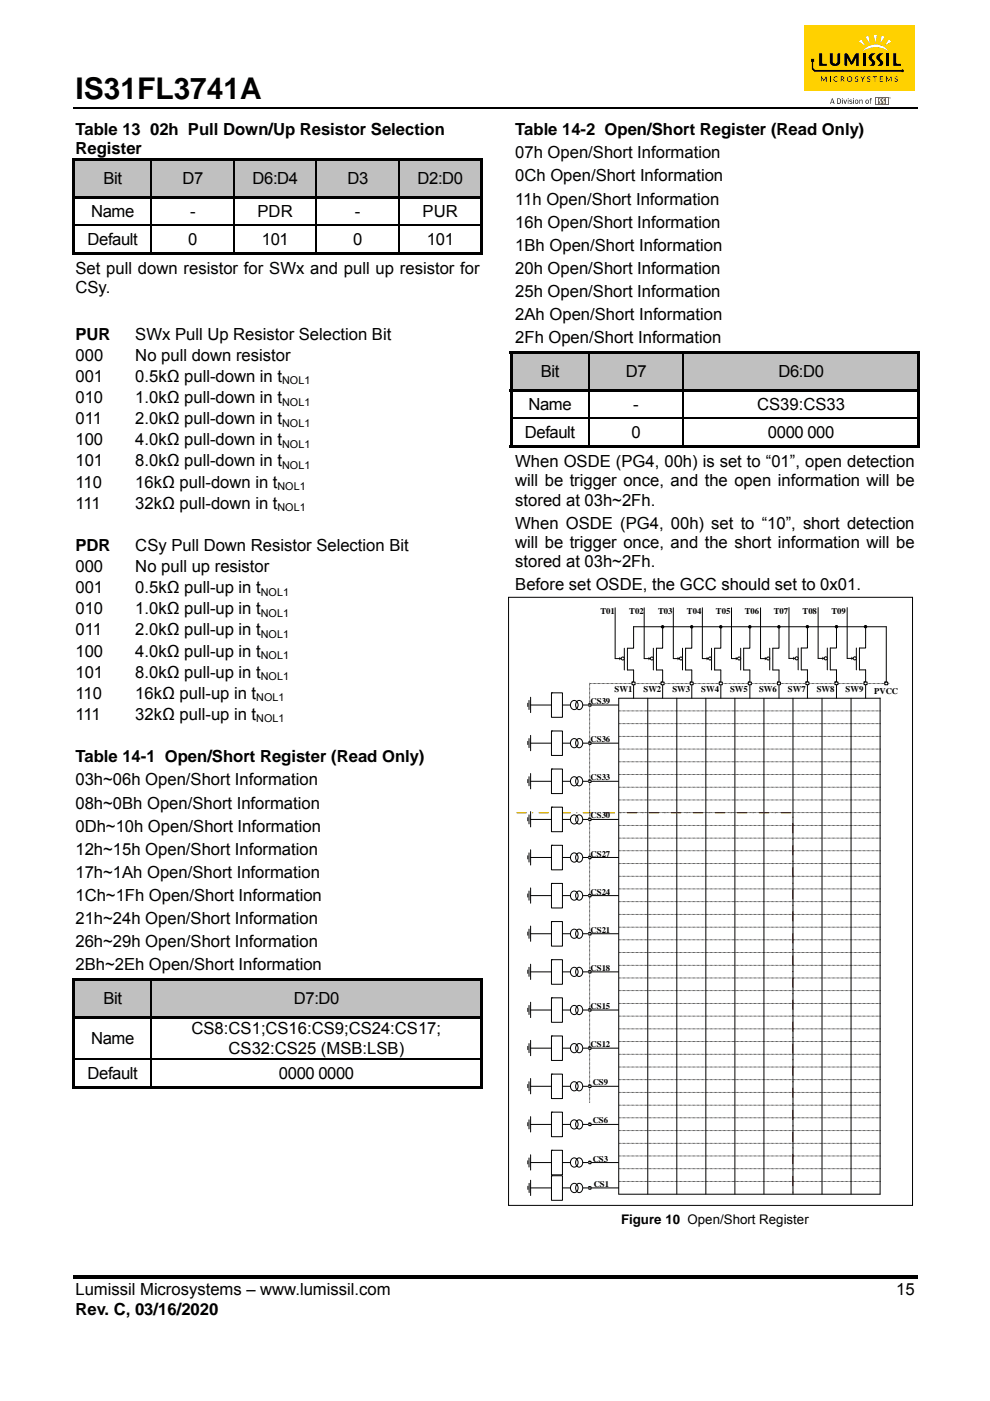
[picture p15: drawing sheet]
<svg xmlns="http://www.w3.org/2000/svg" width="210mm" height="297mm" viewBox="0 0 210 297" stroke-linecap="round" stroke-linejoin="round" font-family="sans-serif">
<defs><g id="words">
<text font-size="6.3" x="16" y="21">IS31FL3741A</text>
<g font-size="3.5">
<text x="16" y="28.7">Table 13 02h Pull Down/Up Resistor Selection</text>
<text x="109.3" y="28.7">Table 14-2 Open/Short Register (Read Only)</text>
<text x="16" y="32.7">Register</text>
<text x="109.3" y="33.6">07h Open/Short Information</text>
<text x="21.9" y="39">Bit</text>
<text x="38.7" y="39">D7</text>
<text x="53.6" y="39">D6:D4</text>
<text x="73.7" y="39">D3</text>
<text x="88.6" y="39">D2:D0</text>
<text x="109.3" y="38.5">0Ch Open/Short Information</text>
<text x="19.3" y="46">Name</text>
<text x="40.3" y="46">-</text>
<text x="54.6" y="46">PDR</text>
<text x="75.3" y="46">-</text>
<text x="89.6" y="46">PUR</text>
<text x="109.3" y="43.4">11h Open/Short Information</text>
<text x="18.6" y="51.9">Default</text>
<text x="39.9" y="51.9">0</text>
<text x="55.5" y="51.9">101</text>
<text x="74.9" y="51.9">0</text>
<text x="90.5" y="51.9">101</text>
<text x="109.3" y="48.3">16h Open/Short Information</text>
<text x="109.3" y="53.2">1Bh Open/Short Information</text>
<text x="16" y="58.1">Set pull down resistor for SWx and pull up resistor for</text>
<text x="109.3" y="58.1">20h Open/Short Information</text>
<text x="16" y="62.2">CSy.</text>
<text x="109.3" y="63">25h Open/Short Information</text>
<text x="109.3" y="67.9">2Ah Open/Short Information</text>
<text x="16" y="72">PUR</text>
<text x="16" y="76.5">000</text>
<text x="28.7" y="76.5">No pull down resistor</text>
<text x="28.7" y="72">SWx Pull Up Resistor Selection Bit</text>
<text x="109.3" y="72.8">2Fh Open/Short Information</text>
<text x="16" y="81">001</text>
<text x="28.7" y="81">0.5kΩ pull-down in t</text>
<text x="114.7" y="79.9">Bit</text>
<text x="132.7" y="79.9">D7</text>
<text x="165.1" y="79.9">D6:D0</text>
<text x="16" y="85.4">010</text>
<text x="16" y="89.9">011</text>
<text x="28.7" y="85.4">1.0kΩ pull-down in t</text>
<text x="28.7" y="89.9">2.0kΩ pull-down in t</text>
<text x="112.1" y="86.9">Name</text>
<text x="134.3" y="86.9">-</text>
<text x="160.6" y="86.9">CS39:CS33</text>
<text x="16" y="94.4">100</text>
<text x="28.7" y="94.4">4.0kΩ pull-down in t</text>
<text x="111.3" y="92.8">Default</text>
<text x="133.9" y="92.8">0</text>
<text x="162.9" y="92.8">0000 000</text>
<text x="16" y="98.9">101</text>
<text x="28.7" y="98.9">8.0kΩ pull-down in t</text>
<text x="109.3" y="99.1">When OSDE (PG4, 00h) is set to “01”, open detection</text>
<text x="16" y="107.8">111</text>
<text x="16" y="103.4">110</text>
<text x="28.7" y="107.8">32kΩ pull-down in t</text>
<text x="28.7" y="103.4">16kΩ pull-down in t</text>
<text x="109.3" y="103.1">will be trigger once, and the open information will be</text>
<text x="109.3" y="107.2">stored at 03h~2Fh.</text>
<text x="109.3" y="112.1">When OSDE (PG4, 00h) set to “10”, short detection</text>
<text x="16" y="116.8">PDR</text>
<text x="28.7" y="116.8">CSy Pull Down Resistor Selection Bit</text>
<text x="109.3" y="116.1">will be trigger once, and the short information will be</text>
<text x="16" y="121.3">000</text>
<text x="16" y="125.8">001</text>
<text x="28.7" y="121.3">No pull up resistor</text>
<text x="28.7" y="125.8">0.5kΩ pull-up in t</text>
<text x="109.3" y="120.2">stored at 03h~2Fh.</text>
<text x="109.3" y="125.1">Before set OSDE, the GCC should set to 0x01.</text>
<text x="16" y="130.3">010</text>
<text x="28.7" y="130.3">1.0kΩ pull-up in t</text>
<text x="16" y="134.7">011</text>
<text x="28.7" y="134.7">2.0kΩ pull-up in t</text>
<text x="16" y="139.2">100</text>
<text x="16" y="143.7">101</text>
<text x="28.7" y="139.2">4.0kΩ pull-up in t</text>
<text x="28.7" y="143.7">8.0kΩ pull-up in t</text>
<text x="16" y="148.2">110</text>
<text x="28.7" y="148.2">16kΩ pull-up in t</text>
<text x="16" y="152.7">111</text>
<text x="28.7" y="152.7">32kΩ pull-up in t</text>
<text x="16" y="161.6">Table 14-1 Open/Short Register (Read Only)</text>
<text x="16" y="166.5">03h~06h Open/Short Information</text>
<text x="16" y="171.4">08h~0Bh Open/Short Information</text>
<text x="16" y="176.3">0Dh~10h Open/Short Information</text>
<text x="16" y="181.2">12h~15h Open/Short Information</text>
<text x="16" y="186.1">17h~1Ah Open/Short Information</text>
<text x="16" y="191">1Ch~1Fh Open/Short Information</text>
<text x="16" y="195.9">21h~24h Open/Short Information</text>
<text x="16" y="200.8">26h~29h Open/Short Information</text>
<text x="16" y="205.7">2Bh~2Eh Open/Short Information</text>
<text x="21.9" y="212.9">Bit</text>
<text x="62.3" y="212.9">D7:D0</text>
<text x="19.3" y="221.3">Name</text>
<text x="40.6" y="219.3">CS8:CS1;CS16:CS9;CS24:CS17;</text>
<text x="48.5" y="223.4">CS32:CS25 (MSB:LSB)</text>
<text x="18.6" y="228.7">Default</text>
<text x="59.2" y="228.7">0000 0000</text>
<text x="16" y="274.7">Lumissil Microsystems – www.lumissil.com</text>
<text x="190.1" y="274.7">15</text>
<text x="16" y="278.7">Rev. C, 03/16/2020</text>
</g>
<text font-size="2.8" x="131.7" y="259.5">Figure 10 Open/Short Register</text>
<g font-size="2.3">
<text x="59.9" y="81.5">NOL1</text>
<text x="59.9" y="86">NOL1</text>
<text x="59.9" y="90.5">NOL1</text>
<text x="59.9" y="94.9">NOL1</text>
<text x="59.9" y="99.4">NOL1</text>
<text x="58.9" y="103.9">NOL1</text>
<text x="58.9" y="108.4">NOL1</text>
<text x="55.3" y="126.3">NOL1</text>
<text x="55.3" y="130.8">NOL1</text>
<text x="55.3" y="135.3">NOL1</text>
<text x="55.3" y="139.7">NOL1</text>
<text x="54.4" y="148.7">NOL1</text>
<text x="55.3" y="144.2">NOL1</text>
<text x="54.4" y="153.2">NOL1</text>
</g>
<g font-size="1.8">
<text x="127.3" y="130.2">T01</text>
<text x="133.5" y="130.2">T02</text>
<text x="139.6" y="130.2">T03</text>
<text x="145.7" y="130.2">T04</text>
<text x="151.8" y="130.2">T05</text>
<text x="158" y="130.2">T06</text>
<text x="164.1" y="130.2">T07</text>
<text x="170.2" y="130.2">T08</text>
<text x="176.3" y="130.2">T09</text>
<text x="125.3" y="149.3">CS39</text>
<text x="130.4" y="146.7">SW1</text>
<text x="136.5" y="146.7">SW2</text>
<text x="142.6" y="146.7">SW3</text>
<text x="148.7" y="146.7">SW4</text>
<text x="154.9" y="146.7">SW5</text>
<text x="161" y="146.7">SW6</text>
<text x="167.1" y="146.6">SW7</text>
<text x="173.2" y="146.6">SW8</text>
<text x="179.4" y="146.6">SW9</text>
<text x="185.4" y="147">PVCC</text>
<text x="125.3" y="157.4">CS36</text>
<text x="125.3" y="165.4">CS33</text>
<text x="125.3" y="173.5">CS30</text>
<text x="125.3" y="181.6">CS27</text>
<text x="125.3" y="189.7">CS24</text>
<text x="125.3" y="197.8">CS21</text>
<text x="125.3" y="205.8">CS18</text>
<text x="125.3" y="213.9">CS15</text>
<text x="125.3" y="222">CS12</text>
<text x="125.7" y="230.1">CS9</text>
<text x="125.7" y="238.2">CS6</text>
<text x="125.7" y="246.3">CS3</text>
<text x="125.9" y="251.7">CS1</text>
</g>
</g></defs>
<path d="M15.5 22.8h179" fill="none" stroke="#000" stroke-width=".34"/>
<path d="M15.5 270.3h179v.7h-179z" fill="#000"/>
<path d="M170.5 5.3h23.5v13.9h-23.5z" fill="#ffd100"/>
<g fill="#000">
<path d="M174.2 16.2h.1l.4 .8 .4-.8h.2v1.1h-.1v-.9l-.5 .8-.4-.8-.1 .9zM176 16.2h.2v1.1h-.2zM176.9 16.4a.46 .46 0 0 1 .8 0 .45 .45 0 0 0-.6 .1 .45 .45 0 0 0 0 .6 .45 .45 0 0 0 .6 0 .53 .53 0 0 1-.8 .1 .53 .53 0 0 1 0-.8zM181.4 16.3l.4-.1 .2 .1-.1 .1a.23 .23 0 0 0-.3-.1 .23 .23 0 0 0-.1 .3 .23 .23 0 0 0 .3 .1 .35 .35 0 0 1 .1 .6 .35 .35 0 0 1-.6-.2h.1a.25 .25 0 0 0 .3 .1 .25 .25 0 0 0 .2-.3 .25 .25 0 0 0-.4-.1l-.1-.2zM182.5 16.2h.2l.3 .6 .3-.6h.2l-.5 .7v.4h-.1v-.4zM184 16.3l.4-.1 .2 .1-.1 .1a.23 .23 0 0 0-.3-.1 .23 .23 0 0 0-.1 .3 .23 .23 0 0 0 .3 .1 .34 .34 0 0 1 .1 .6 .34 .34 0 0 1-.5-.2 .25 .25 0 0 0 .3 .1 .25 .25 0 0 0 .2-.3 .25 .25 0 0 0-.4-.1l-.1-.2zM185.1 16.2h.9v.1h-.3v1h-.2v-1h-.4zM186.6 16.2h.7v.1h-.6v.4h.5l-.5 .1v.4h.6v.1h-.7zM187.9 16.2h.2l.4 .8 .4-.8h.2v1.1l-.1-.9-.5 .8-.4-.8v.9h-.2zM189.8 16.3l.4-.1 .2 .1-.1 .1a.24 .24 0 0 0-.3-.1 .24 .24 0 0 0-.1 .4 .24 .24 0 0 0 .3 0 .34 .34 0 0 1 .1 .6 .34 .34 0 0 1-.6-.2h.1a.24 .24 0 0 0 .3 .1 .24 .24 0 0 0 .2-.3 .24 .24 0 0 0-.4-.1l-.2-.2z"/>
<path d="M178.3 16.2h.3a.34 .34 0 0 1 .4 .2 .34 .34 0 0 1-.2 .4l.4 .5h-.2l-.4-.5h-.1v.5h-.2zM178.5 16.3v.4l.4-.1a.28 .28 0 0 0-.1-.3 .28 .28 0 0 0-.3 0z"/>
<path d="M179.6 16.8a.6 .6 0 0 1 1.2 0 .6 .6 0 0 1-1.2 0zM179.7 16.8a.45 .45 0 0 0 .9 0 .45 .45 0 0 0-.9 0z"/>
</g>
<path d="M188.6 20.7a.16 .16 0 0 1 .3 0 .16 .16 0 0 1-.3 0zM188.6 20.8a.15 .15 0 0 0 .3 0 .15 .15 0 0 0-.3 0zM188.7 20.7l.1 .1h-.1zM188.7 20.7h.1z" fill="#010101"/>
<path d="M185.7 20.6h2.8v1.7h-2.8z" fill="#c42032"/>
<g fill="#fff">
<path d="M185.9 20.8h.3v1.2h-.3z"/>
<path d="M186.5 20.9h.5a.4 .4 0 0 0-.3 .4 .4 .4 0 0 0 .3 .4l-.2 .3h-.3l.2-.2-.1-.3a.32 .32 0 0 1-.2-.3 .32 .32 0 0 1 .1-.3z"/>
<path d="M187.1 21l.6-.2a.47 .47 0 0 0-.3 .5 .47 .47 0 0 0 .3 .4l-.2 .3h-.4l.3-.3-.3-.4z"/>
<path d="M187.9 20.8h.3v1.2h-.3z"/>
</g>
<path d="M173.8 11.3h.6v2.2h1v.5h-1.6zM176 11.3h.6v1.4a.54 .54 0 0 0 .4 .8 .54 .54 0 0 0 .6-.6v-1.6h.6v.9a1.29 1.29 0 0 1-.9 1.8 1.03 1.03 0 0 1-1.3-1.1zM179.1 11.3l.7 .1 .8 1.7 .9-1.8h.6v2.7h-.5v-1.8l-.7 1.4-.2 .1-.3-.1-.8-1.4 .1 1.8h-.6zM183 11.3h.6v2.7h-.6zM184.5 11.6a1 1 0 0 1 1.2-.3v.1a.78 .78 0 0 0-.7 .7 .78 .78 0 0 0 .5 .8 .61 .61 0 0 1-.2 1.1h-.9a.61 .61 0 0 0 .6-.5 .61 .61 0 0 0-.4-.7 .73 .73 0 0 1-.1-1.2zM186.2 11.6a.91 .91 0 0 1 1.1-.2 .77 .77 0 0 0-.7 .7 .77 .77 0 0 0 .5 .8 .61 .61 0 0 1-.2 1.1h-.9a.61 .61 0 0 0 .6-.5 .61 .61 0 0 0-.4-.7 .73 .73 0 0 1 0-1.2zM188 11.3h.6v2.7h-.6zM189.5 11.3h.6v2.2h1v.5h-1.6z" fill="#000"/>
<g fill="#fff">
<path d="M183.3 10.5a3.3 3.3 0 0 1 5.1 .3 4.7 4.7 0 0 0-5.4 0z"/>
<path d="M183.6 7.8l.6-.2 .3 1.6z"/>
<path d="M187 7.5l.7 .3-1 1.3z"/>
<path d="M185.3 7.4h.7l-.3 1.6z"/>
<path d="M182.2 8.8l.5-.5 .8 1.4z"/>
<path d="M188.5 8.3l.5 .5-1.3 .9z"/>
</g>
<g fill="#000">
<path d="M172 12.5h.7v.6h-.2v1.4l.4 .3h18.3a.31 .31 0 0 1 .4 .1 .31 .31 0 0 1 0 .4 .31 .31 0 0 1-.5-.1h-18.4l-.5-.5zM178.9 21.1h.1l.3 .8 .2-.8h.1l-.3 .9h-.1zM180.2 21.2h.5l-.4 .2 .5 .4-.3 .2-.4-.1h.5v-.2a.34 .34 0 0 1-.4-.5zM182.3 21.1l.1 .2 .3-.2 .2 .1v.8h-.1l-.1-.8-.3 .2-.1 .6zM184.6 20.9h.3l-.2 .1 .2 .1-.2 .1v.8l-.3-.8z"/>
<path d="M176.5 20.9h.1l.4 1.1h-.1l-.2-.3h-.4l-.1 .3h-.1zM176.5 21l-.2 .6h.4z"/>
<path d="M177.6 20.9a.61 .61 0 0 1 .8 .5 .61 .61 0 0 1-.8 .6zM177.7 21v.9h.2a.45 .45 0 0 0 .3-.6 .45 .45 0 0 0-.5-.3z"/>
<path d="M178.6 20.8l.1 .2zM178.6 21.1h.1v.9h-.1z"/>
<path d="M179.8 20.8l.2 .2zM179.8 21.1l.1 .9z"/>
<path d="M181 20.8l.1 .2zM181 21.1h.1v.9h-.1z"/>
<path d="M181.3 21.6a.41 .41 0 0 1 .8 0 .41 .41 0 0 1-.8 0zM181.4 21.5a.3 .3 0 0 0 .6 0 .3 .3 0 0 0-.6 0z"/>
<path d="M183.5 21.6a.42 .42 0 0 1 .8 0 .42 .42 0 0 1-.8 0zM183.6 21.5a.3 .3 0 0 0 .6 0 .3 .3 0 0 0-.6 0z"/>
</g>
<g fill="#c0c0c0">
<path d="M15.9 34h16.1v7.5h-16.1z"/>
<path d="M17.5 35.8h12.7v4h-12.7z"/>
<path d="M32.2 34h17.3v7.5h-17.3z"/>
<path d="M34 35.8h13.7v4h-13.7z"/>
<path d="M49.7 34h17.3v7.5h-17.3z"/>
<path d="M51.5 35.8h13.7v4h-13.7z"/>
<path d="M67.2 34h17.3v7.5h-17.3z"/>
<path d="M69 35.8h13.7v4h-13.7z"/>
<path d="M84.7 34h17.2v7.5h-17.2z"/>
<path d="M86.5 35.8h13.7v4h-13.7z"/>
</g>
<g fill="#000">
<path d="M15.4 33.5h.5v.5h-.5zM15.4 33.5h87v.5h-87zM101.8 33.5h.6v.5h-.6zM15.4 34h.5v7.5h-.5zM15.4 41.5h87v.6h-87zM15.4 42.1h.5v5.4h-.5zM15.4 47.5h.5v.3h-.5zM15.4 47.8h.5v6.2h-.5zM15.4 53.5h16.6v.5h-16.6zM32 47.5h.2v.3h-.2zM32 53.5h17.5v.5h-17.5zM49.5 47.5h.2v.3h-.2z"/>
<path d="M49.5 53.5h17.5v.5h-17.5zM67 47.5h.2v.3h-.2zM67 53.5h17.5v.5h-17.5zM84.5 47.5h.3v.3h-.3zM84.5 53.5h17.3v.5h-17.3zM101.8 34h.6v7.5h-.6zM101.8 42.1h.6v5.4h-.6zM101.8 47.5h.6v.3h-.6zM101.8 47.8h.6v6.2h-.6zM101.8 53.5h.6v.5h-.6z"/>
</g>
<g fill="none" stroke="#000" stroke-width=".25">
<path d="M32.1 34v7.5M49.6 34v7.5M67.1 34v7.5M84.6 34v7.5M15.9 47.6h16.1M32.1 42.1v5.4M32.1 47.8v5.7M32.2 47.6h17.3M49.6 42.1v5.4M49.6 47.8v5.7M49.7 47.6h17.3M67.1 42.1v5.4"/>
<path d="M67.1 47.8v5.7M67.2 47.6h17.3M84.6 42.1v5.4M84.6 47.8v5.7M84.8 47.6h17"/>
</g>
<g fill="#c0c0c0">
<path d="M15.9 207.9h16.1v7.5h-16.1z"/>
<path d="M17.5 209.6h12.7v4.1h-12.7z"/>
<path d="M32.2 207.9h69.7v7.5h-69.7z"/>
<path d="M34 209.6h66.2v4.1h-66.2z"/>
</g>
<g fill="#000">
<path d="M15.4 207.4h.5v.5h-.5zM15.4 207.4h87v.5h-87zM15.4 207.9h.5v7.5h-.5zM15.4 215.4h87v.5h-87zM101.8 207.4h.6v.5h-.6zM101.8 207.9h.6v7.5h-.6zM15.4 215.9h.5v8.4h-.5zM15.4 224.3h.5v.3h-.5zM15.4 224.6h.5v6.2h-.5zM15.4 230.3h16.6v.5h-16.6zM32 224.3h.2v.3h-.2zM32 230.3h69.8v.5h-69.8z"/>
<path d="M101.8 215.9h.6v8.4h-.6zM101.8 224.3h.6v.3h-.6zM101.8 224.6h.6v6.2h-.6zM101.8 230.3h.6v.5h-.6z"/>
</g>
<path d="M32.1 207.9v7.5M32.1 215.9v8.4M15.9 224.4h16.1M32.1 224.6v5.7M32.2 224.4h69.6" fill="none" stroke="#000" stroke-width=".25"/>
<g fill="#c0c0c0">
<path d="M108.6 75h16.1v7.4h-16.1z"/>
<path d="M110.3 76.7h12.7v4h-12.7z"/>
<path d="M125 75h19.8v7.4h-19.8z"/>
<path d="M126.8 76.7h16.2v4h-16.2z"/>
<path d="M145.1 75h49.5v7.4h-49.5z"/>
<path d="M146.8 76.7h46.2v4h-46.2z"/>
</g>
<g fill="#000">
<path d="M108.1 74.4h.5v.6h-.5zM108.1 74.4h37.2v.6h-37.2zM145.3 74.4h49.3v.6h-49.3zM194.6 74.4h.5v.6h-.5zM108.1 75h.5v7.4h-.5zM108.1 82.4h37.2v.6h-37.2zM108.1 83h.5v5.4h-.5zM108.1 88.4h.5v.3h-.5zM108.1 88.7h.5v6.3h-.5zM108.1 94.4h16.7v.6h-16.7zM124.8 88.4h.2v.3h-.2zM124.8 94.4h20v.6h-20z"/>
<path d="M144.8 88.4h.3v.3h-.3zM144.8 94.4h.5v.6h-.5zM145.3 82.4h49.3v.6h-49.3zM145.3 94.4h49.3v.6h-49.3zM194.6 75h.5v7.4h-.5zM194.6 82.4h.5v.6h-.5zM194.6 83h.5v5.4h-.5zM194.6 88.4h.5v.3h-.5zM194.6 88.7h.5v6.3h-.5zM194.6 94.4h.5v.6h-.5z"/>
</g>
<path d="M124.9 75v7.4M144.9 75v7.4M108.6 88.6h16.2M124.9 83v5.4M124.9 88.7v5.7M125 88.6h19.8M144.9 83v5.4M144.9 88.7v5.7M145.1 88.6h49.5" fill="none" stroke="#000" stroke-width=".25"/>
<path d="M125.3 144.9h63.3M186.7 193.9h-55.4M186.7 183.1h-55.4M186.7 204.7h-55.4M186.7 215.4h-55.4M186.7 239.7h-55.4M186.7 247.8h-55.4" fill="none" stroke="#000" stroke-width=".21" stroke-dasharray="0 .3"/>
<path d="M131.2 148l.1 105.2h55.4M137.4 148v105.2M143.6 148v105.2M149.7 148v105.2M155.9 148v105.2M162 148v105.2" fill="none" stroke="#000" stroke-width=".21"/>
<path d="M187.7 144.6h.6v.6h-.6z" fill="#fff"/>
<path d="M134.4 132.9h53.6v11.7M179.7 128.8v10.8h1M181.6 137.4v4.6M183.6 132.8v4.6h-1.3v4.6h1.3v6M131.3 148h55.4M168.2 148v105.2M174.3 148v105.2M180.5 148v105.2M186.7 148v105.2M187.7 144.6h.6v.6h-.6zM187.7 144.6h.1" fill="none" stroke="#000" stroke-width=".21"/>
<g fill="none" stroke="#000" stroke-width=".21" stroke-dasharray="0 .3">
<path d="M186.7 150.7h-55.4M186.7 153.4h-55.4M186.7 156.1h-55.4M186.7 158.8h-55.4M186.7 161.5h-55.4M186.7 172.3h-55.4M186.7 164.2h-55.4M186.7 175h-55.4M186.7 166.9h-55.4M186.7 177.7h-55.4M186.7 169.6h-55.4M186.7 196.6h-55.4"/>
<path d="M186.7 185.8h-55.4M186.7 199.3h-55.4M186.7 188.5h-55.4M186.7 191.2h-55.4M186.7 180.4h-55.4M186.7 207.3h-55.4M186.7 218.1h-55.4M186.7 210h-55.4M186.7 202h-55.4M186.7 212.7h-55.4M186.7 231.6h-55.4M186.7 237h-55.4"/>
<path d="M186.7 228.9h-55.4M186.7 234.3h-55.4M186.7 226.2h-55.4M186.7 220.8h-55.4M186.7 223.5h-55.4M186.7 245.1h-55.4M186.7 242.4h-55.4M186.7 250.5h-55.4"/>
</g>
<path d="M109.7 172.3h58.5v81.5" fill="none" stroke="#f00" stroke-width=".28" stroke-dasharray="1.9 1.4 0 1.4"/>
<path d="M180.6 139.2l.4 .4-.4 .4z" fill="#000"/>
<path d="M183.3 144.6h.6v.6h-.6z" fill="#fff"/>
<path d="M183.3 144.6h.6v.6h-.6zM183.3 144.6h.1" fill="none" stroke="#000" stroke-width=".21"/>
<circle cx="181.3" cy="139.6" r=".33" fill="#fff"/>
<g fill="none" stroke="#000" stroke-width=".21">
<path d="M173.5 128.8v10.8h1M175.5 137.4v4.6M177.4 132.8v4.6h-1.3v4.6h1.3v6"/>
<circle cx="181.3" cy="139.6" r=".33"/>
<circle cx="183.6" cy="132.9" r=".26"/>
</g>
<g fill="#000">
<path d="M174.4 139.2l.4 .4-.4 .4z"/>
<circle cx="183.6" cy="132.9" r=".26"/>
</g>
<path d="M177.1 144.6h.6v.6h-.6z" fill="#fff"/>
<path d="M177.1 144.6h.6v.6h-.6zM177.1 144.6h.1" fill="none" stroke="#000" stroke-width=".21"/>
<circle cx="175.1" cy="139.6" r=".33" fill="#fff"/>
<g fill="none" stroke="#000" stroke-width=".21">
<path d="M167.3 128.8v10.8h1M169.3 137.4v4.6M171.3 132.8v4.6h-1.4v4.6h1.4v6"/>
<circle cx="175.1" cy="139.6" r=".33"/>
<circle cx="177.4" cy="132.9" r=".26"/>
</g>
<g fill="#000">
<path d="M168.3 139.2l.4 .4-.4 .4z"/>
<circle cx="177.4" cy="132.9" r=".26"/>
</g>
<path d="M170.9 144.6h.7v.6h-.7z" fill="#fff"/>
<path d="M170.9 144.6h.7v.6h-.7zM170.9 144.6h.1" fill="none" stroke="#000" stroke-width=".21"/>
<circle cx="169" cy="139.6" r=".32" fill="#fff"/>
<g fill="none" stroke="#000" stroke-width=".21">
<path d="M161.3 128.9v10.7h1M163.3 137.4v4.6M165.2 132.9v4.5h-1.3v4.6h1.3v6"/>
<circle cx="169" cy="139.6" r=".32"/>
<circle cx="171.3" cy="132.9" r=".25"/>
</g>
<g fill="#000">
<path d="M162.2 139.3l.4 .3-.4 .4z"/>
<circle cx="171.3" cy="132.9" r=".25"/>
</g>
<path d="M164.9 144.6h.6v.6h-.6z" fill="#fff"/>
<path d="M164.9 144.6h.6v.6h-.6zM164.9 144.6h.1" fill="none" stroke="#000" stroke-width=".21"/>
<circle cx="162.9" cy="139.6" r=".32" fill="#fff"/>
<g fill="none" stroke="#000" stroke-width=".21">
<path d="M155.2 128.9v10.7h.9M157.1 137.4v4.6M159 132.9v4.5h-1.3v4.6h1.3v6"/>
<circle cx="162.9" cy="139.6" r=".32"/>
<circle cx="165.2" cy="132.9" r=".26"/>
</g>
<g fill="#000">
<path d="M156.1 139.3l.3 .3-.3 .4z"/>
<circle cx="165.2" cy="132.9" r=".26"/>
</g>
<path d="M158.7 144.6h.7v.6h-.7z" fill="#fff"/>
<path d="M158.7 144.6h.7v.6h-.7zM158.7 144.6h.1" fill="none" stroke="#000" stroke-width=".21"/>
<circle cx="156.8" cy="139.6" r=".32" fill="#fff"/>
<g fill="none" stroke="#000" stroke-width=".21">
<path d="M149 128.9v10.7h1M150.9 137.4v4.6M152.9 132.9v4.5h-1.3v4.6h1.3v6"/>
<circle cx="156.8" cy="139.6" r=".32"/>
<circle cx="159" cy="132.9" r=".26"/>
</g>
<g fill="#000">
<path d="M149.9 139.3l.4 .3-.4 .4z"/>
<circle cx="159" cy="132.9" r=".26"/>
</g>
<path d="M152.5 144.6h.7v.6h-.7z" fill="#fff"/>
<path d="M152.5 144.6h.7v.6h-.7zM152.5 144.6h.1" fill="none" stroke="#000" stroke-width=".21"/>
<circle cx="150.6" cy="139.6" r=".32" fill="#fff"/>
<g fill="none" stroke="#000" stroke-width=".21">
<path d="M142.8 128.9v10.7h1M144.8 137.4v4.6M146.7 132.9v4.5h-1.3v4.6h1.3v6"/>
<circle cx="150.6" cy="139.6" r=".32"/>
<circle cx="152.9" cy="132.9" r=".26"/>
</g>
<g fill="#000">
<path d="M143.7 139.3l.4 .3-.4 .4z"/>
<circle cx="152.9" cy="132.9" r=".26"/>
</g>
<path d="M146.4 144.6h.6v.6h-.6z" fill="#fff"/>
<path d="M146.4 144.6h.6v.6h-.6zM146.4 144.6h.1" fill="none" stroke="#000" stroke-width=".21"/>
<circle cx="144.4" cy="139.6" r=".32" fill="#fff"/>
<g fill="none" stroke="#000" stroke-width=".21">
<path d="M136.6 128.9v10.7h1M138.6 137.4v4.6M140.5 132.9v4.5h-1.3v4.6h1.3v6"/>
<circle cx="144.4" cy="139.6" r=".32"/>
<circle cx="146.7" cy="132.9" r=".26"/>
</g>
<g fill="#000">
<path d="M137.6 139.3l.3 .3-.3 .4z"/>
<circle cx="146.7" cy="132.9" r=".26"/>
</g>
<path d="M140.2 144.6h.7v.6h-.7z" fill="#fff"/>
<path d="M140.2 144.6h.7v.6h-.7zM140.2 144.6h.1" fill="none" stroke="#000" stroke-width=".21"/>
<circle cx="138.3" cy="139.6" r=".32" fill="#fff"/>
<g fill="none" stroke="#000" stroke-width=".21">
<path d="M130.5 128.9v10.7h1M132.4 137.4v4.6M134.4 132.9v4.5h-1.3v4.6h1.3v6"/>
<circle cx="138.3" cy="139.6" r=".32"/>
<circle cx="140.5" cy="132.9" r=".26"/>
</g>
<g fill="#000">
<path d="M131.4 139.3l.4 .3-.4 .4z"/>
<circle cx="140.5" cy="132.9" r=".26"/>
</g>
<path d="M134 144.6h.7v.6h-.7z" fill="#fff"/>
<path d="M134 144.6h.7v.6h-.7zM134 144.6h.1" fill="none" stroke="#000" stroke-width=".21"/>
<circle cx="132.1" cy="139.6" r=".32" fill="#fff"/>
<g fill="none" stroke="#000" stroke-width=".21">
<path d="M121.2 148.8a.92 .92 0 0 1 1.4 .3 .92 .92 0 0 1-.5 1.3 .93 .93 0 0 1-1.1-.5 .93 .93 0 0 1 .2-1.1zM122.3 148.8a.75 .75 0 0 1 .9-.2 .75 .75 0 0 1 .4 .9 .78 .78 0 0 1-.8 1 .78 .78 0 0 1-.7-1zM123.7 149.5h7.5"/>
<circle cx="132.1" cy="139.6" r=".32"/>
</g>
<path d="M125.1 233.7v-88.9" fill="none" stroke="#000" stroke-width=".21" stroke-dasharray="0 .3"/>
<path d="M117 146.9h2.3v5.2h-2.3z" fill="#fff"/>
<path d="M112.5 149.5h4.5M117 146.9h2.3v5.2h-2.3zM117 146.9h.1M119.3 149.5h1.7" fill="none" stroke="#000" stroke-width=".21"/>
<path d="M124.9 149.2h.4v.5h-.4z" fill="#fff"/>
<path d="M112 149.1v.7M112.2 148.5v1.9M112.5 147.8v3.3M121.2 156.9a.92 .92 0 0 1 1.4 .2 .92 .92 0 0 1-.5 1.4 .93 .93 0 0 1-1.1-.5 .93 .93 0 0 1 .2-1.1zM122.3 156.9a.75 .75 0 0 1 .9-.2 .75 .75 0 0 1 .4 .9 .78 .78 0 0 1-.8 .9 .78 .78 0 0 1-.7-.9zM123.7 157.6h7.5M124.9 149.2h.4v.5h-.4zM124.9 149.2h.1" fill="none" stroke="#000" stroke-width=".21"/>
<path d="M117 155h2.3v5.2h-2.3z" fill="#fff"/>
<path d="M112.5 157.6h4.5M117 155h2.3v5.2h-2.3zM117 155h.1M119.3 157.6h1.7" fill="none" stroke="#000" stroke-width=".21"/>
<path d="M124.9 157.3h.4v.5h-.4z" fill="#fff"/>
<path d="M112 157.2v.7M112.2 156.6v1.9M112.5 155.9v3.3M124.9 157.3h.4v.5h-.4zM124.9 157.3h.1M121.2 173a.92 .92 0 0 1 1.4 .3 .92 .92 0 0 1-.5 1.3 .93 .93 0 0 1-1.1-.4 .93 .93 0 0 1 .2-1.2zM122.3 173a.75 .75 0 0 1 .9-.1 .75 .75 0 0 1 .4 .8 .78 .78 0 0 1-.8 1 .78 .78 0 0 1-.7-1zM123.7 173.7h7.5" fill="none" stroke="#000" stroke-width=".21"/>
<path d="M117 171.1h2.3v5.2h-2.3z" fill="#fff"/>
<path d="M112.5 173.7h4.5M117 171.1h2.3v5.2h-2.3zM117 171.1h.1M119.3 173.7h1.7" fill="none" stroke="#000" stroke-width=".21"/>
<path d="M124.9 173.5h.4v.5h-.4z" fill="#fff"/>
<path d="M112 173.4v.6M112.2 172.8v1.9M112.5 172.1v3.2M124.9 173.5h.4v.5h-.4zM124.9 173.5h.1M121.2 189.2a.92 .92 0 0 1 1.4 .3 .92 .92 0 0 1-.5 1.3 .93 .93 0 0 1-1.1-.5 .93 .93 0 0 1 .2-1.1zM122.3 189.2a.75 .75 0 0 1 .9-.2 .75 .75 0 0 1 .4 .9 .78 .78 0 0 1-.8 1 .78 .78 0 0 1-.7-1zM123.7 189.9h7.5" fill="none" stroke="#000" stroke-width=".21"/>
<path d="M117 187.3h2.3v5.2h-2.3z" fill="#fff"/>
<path d="M112.5 189.9h4.5M117 187.3h2.3v5.2h-2.3zM117 187.3h.1M119.3 189.9h1.7" fill="none" stroke="#000" stroke-width=".21"/>
<path d="M124.9 189.6h.4v.6h-.4z" fill="#fff"/>
<path d="M112 189.5v.7M112.2 188.9v2M112.5 188.3v3.2M124.9 189.6h.4v.6h-.4zM124.9 189.6h.1M121.2 205.4a.92 .92 0 0 1 1.4 .2 .92 .92 0 0 1-.5 1.4 .93 .93 0 0 1-1.1-.5 .93 .93 0 0 1 .2-1.1zM122.3 205.4a.75 .75 0 0 1 .9-.2 .75 .75 0 0 1 .4 .9 .78 .78 0 0 1-.8 .9 .78 .78 0 0 1-.7-.9zM123.7 206.1h7.5" fill="none" stroke="#000" stroke-width=".21"/>
<path d="M117 203.5h2.3v5.2h-2.3z" fill="#fff"/>
<path d="M112.5 206.1h4.5M117 203.5h2.3v5.2h-2.3zM117 203.5h.1M119.3 206.1h1.7" fill="none" stroke="#000" stroke-width=".21"/>
<path d="M124.9 205.8h.4v.5h-.4z" fill="#fff"/>
<path d="M112 205.7v.7M112.2 205.1v1.9M112.5 204.4v3.3M124.9 205.8h.4v.5h-.4zM124.9 205.8h.1M121.2 221.5a.92 .92 0 0 1 1.4 .3 .92 .92 0 0 1-.5 1.3 .93 .93 0 0 1-1.1-.4 .93 .93 0 0 1 .2-1.2zM122.3 221.5a.75 .75 0 0 1 .9-.1 .75 .75 0 0 1 .4 .8 .78 .78 0 0 1-.8 1 .78 .78 0 0 1-.7-1zM123.7 222.2h7.5" fill="none" stroke="#000" stroke-width=".21"/>
<path d="M117 219.6h2.3v5.2h-2.3z" fill="#fff"/>
<path d="M117 219.6h2.3v5.2h-2.3zM117 219.6h.1M112.5 222.2h4.5M119.3 222.2h1.7" fill="none" stroke="#000" stroke-width=".21"/>
<path d="M124.9 222h.4v.5h-.4z" fill="#fff"/>
<path d="M112 221.8v.7M112.2 221.3v1.9M112.5 220.6v3.2M121.2 237.7a.92 .92 0 0 1 1.4 .3 .92 .92 0 0 1-.5 1.3 .93 .93 0 0 1-1.1-.4 .93 .93 0 0 1 .2-1.2zM122.3 237.7a.75 .75 0 0 1 .9-.2 .75 .75 0 0 1 .4 .9 .78 .78 0 0 1-.8 1 .78 .78 0 0 1-.7-1zM123.7 238.4h7.5M124.9 222h.4v.5h-.4zM124.9 222h.1" fill="none" stroke="#000" stroke-width=".21"/>
<path d="M117 235.8h2.3v5.2h-2.3z" fill="#fff"/>
<path d="M112.5 238.4h4.5M117 235.8h2.3v5.2h-2.3zM117 235.8h.1M119.3 238.4h1.7" fill="none" stroke="#000" stroke-width=".21"/>
<path d="M124.9 238.1h.4v.6h-.4z" fill="#fff"/>
<path d="M112 238v.7M112.2 237.4v2M112.5 236.7v3.3M124.9 238.1h.4v.6h-.4zM124.9 238.1h.1M121.2 245.8a.93 .93 0 0 1 1.4 .3 .93 .93 0 0 1-.5 1.3 .94 .94 0 0 1-1.1-.5 .94 .94 0 0 1 .2-1.1zM122.3 245.8a.75 .75 0 0 1 .9-.2 .75 .75 0 0 1 .4 .9 .78 .78 0 0 1-.8 1 .78 .78 0 0 1-.7-1zM123.7 246.5h7.5" fill="none" stroke="#000" stroke-width=".21"/>
<path d="M117 243.9h2.3v5.2h-2.3z" fill="#fff"/>
<path d="M112.5 246.5h4.5M117 243.9h2.3v5.2h-2.3zM117 243.9h.1M119.3 246.5h1.7" fill="none" stroke="#000" stroke-width=".21"/>
<path d="M124.9 246.2h.4v.5h-.4z" fill="#fff"/>
<path d="M121.2 165a.92 .92 0 0 1 1.4 .2 .92 .92 0 0 1-.5 1.3 .93 .93 0 0 1-1.1-.4 .93 .93 0 0 1 .2-1.1zM122.3 165a.75 .75 0 0 1 .9-.2 .75 .75 0 0 1 .4 .9 .78 .78 0 0 1-.8 .9 .78 .78 0 0 1-.7-.9zM123.7 165.7h7.5M112 246.1v.7M112.2 245.5v1.9M112.5 244.8v3.3M124.9 246.2h.4v.5h-.4zM124.9 246.2h.1" fill="none" stroke="#000" stroke-width=".21"/>
<path d="M117 163h2.3v5.3h-2.3z" fill="#fff"/>
<path d="M112.5 165.7h4.5M117 163h2.3v5.3h-2.3zM117 163h.1M119.3 165.7h1.7" fill="none" stroke="#000" stroke-width=".21"/>
<path d="M124.9 165.4h.4v.5h-.4z" fill="#fff"/>
<path d="M112 165.3v.6M112.2 164.7v1.9M112.5 164v3.3M124.9 165.4h.4v.5h-.4zM124.9 165.4h.1M121.2 181.1a.9 .9 0 0 1 1.3 .1 .9 .9 0 0 1-.1 1.3 .9 .9 0 0 1-1.3-.1 .9 .9 0 0 1 .1-1.3zM122.3 181.1a.75 .75 0 0 1 .9-.2 .75 .75 0 0 1 .4 .9 .78 .78 0 0 1-.8 1 .78 .78 0 0 1-.7-1zM123.7 181.8h7.5" fill="none" stroke="#000" stroke-width=".21"/>
<path d="M117 179.2h2.3v5.2h-2.3z" fill="#fff"/>
<path d="M117 179.2h2.3v5.2h-2.3zM117 179.2h.1M112.5 181.8h4.5M119.3 181.8h1.7" fill="none" stroke="#000" stroke-width=".21"/>
<path d="M124.9 181.5h.4v.6h-.4z" fill="#fff"/>
<path d="M112 181.4v.7M112.2 180.8v2M112.5 180.2v3.2M121.2 197.3a.92 .92 0 0 1 1.4 .3 .92 .92 0 0 1-.5 1.3 .93 .93 0 0 1-1.1-.5 .93 .93 0 0 1 .2-1.1zM122.3 197.3a.75 .75 0 0 1 .9-.2 .75 .75 0 0 1 .4 .9 .78 .78 0 0 1-.8 .9 .78 .78 0 0 1-.7-.9zM123.7 198h7.5M124.9 181.5h.4v.6h-.4zM124.9 181.5h.1" fill="none" stroke="#000" stroke-width=".21"/>
<path d="M117 195.4h2.3v5.2h-2.3z" fill="#fff"/>
<path d="M112.5 198h4.5M117 195.4h2.3v5.2h-2.3zM117 195.4h.1M119.3 198h1.7" fill="none" stroke="#000" stroke-width=".21"/>
<path d="M124.9 197.7h.4v.5h-.4z" fill="#fff"/>
<path d="M112 197.6v.7M112.2 197v1.9M112.5 196.3v3.3M124.9 197.7h.4v.5h-.4zM124.9 197.7h.1M121.2 213.5a.92 .92 0 0 1 1.4 .2 .92 .92 0 0 1-.5 1.3 .93 .93 0 0 1-1.1-.4 .93 .93 0 0 1 .2-1.1zM122.3 213.5a.75 .75 0 0 1 .9-.2 .75 .75 0 0 1 .4 .8 .78 .78 0 0 1-.8 1 .78 .78 0 0 1-.7-1zM123.7 214.1h7.5" fill="none" stroke="#000" stroke-width=".21"/>
<path d="M117 211.6h2.3v5.1h-2.3z" fill="#fff"/>
<path d="M112.5 214.1h4.5M117 211.6h2.3v5.1h-2.3zM117 211.6h.1M119.3 214.1h1.7" fill="none" stroke="#000" stroke-width=".21"/>
<path d="M124.9 213.9h.4v.5h-.4z" fill="#fff"/>
<path d="M112 213.8v.7M112.2 213.2v1.9M112.5 212.5v3.3M124.9 213.9h.4v.5h-.4zM124.9 213.9h.1M121.2 229.6a.92 .92 0 0 1 1.4 .3 .92 .92 0 0 1-.5 1.3 .93 .93 0 0 1-1.1-.4 .93 .93 0 0 1 .2-1.2zM122.3 229.6a.75 .75 0 0 1 .9-.1 .75 .75 0 0 1 .4 .8 .78 .78 0 0 1-.8 1 .78 .78 0 0 1-.7-1zM123.7 230.3h7.5" fill="none" stroke="#000" stroke-width=".21"/>
<path d="M117 227.7h2.3v5.2h-2.3z" fill="#fff"/>
<path d="M112.5 230.3h4.5M117 227.7h2.3v5.2h-2.3zM117 227.7h.1M119.3 230.3h1.7" fill="none" stroke="#000" stroke-width=".21"/>
<path d="M124.9 230h.4v.6h-.4z" fill="#fff"/>
<path d="M112 229.9v.7M112.2 229.3v2M112.5 228.7v3.2M124.9 230h.4v.6h-.4zM124.9 230h.1M121.2 251.2a.9 .9 0 0 1 1.3 .1 .9 .9 0 0 1-.1 1.3 .9 .9 0 0 1-1.3-.2 .9 .9 0 0 1 .1-1.2zM122.3 251.2a.74 .74 0 0 1 .9-.2 .74 .74 0 0 1 .4 .9 .78 .78 0 0 1-.8 1 .78 .78 0 0 1-.7-1zM123.7 251.9h7.5" fill="none" stroke="#000" stroke-width=".21"/>
<path d="M117 249.3h2.3v5.2h-2.3z" fill="#fff"/>
<path d="M112.5 251.9h4.5M117 249.3h2.3v5.2h-2.3zM117 249.3h.1M119.3 251.9h1.7" fill="none" stroke="#000" stroke-width=".21"/>
<path d="M124.9 251.6h.4v.5h-.4z" fill="#fff"/>
<path d="M107.9 126.6h85.6v129h-85.6zM112 251.5v.7M112.2 250.9v1.9M112.5 250.2v3.3M124.9 251.6h.4v.5h-.4zM124.9 251.6h.1" fill="none" stroke="#000" stroke-width=".21"/>
<use href="#words"/>
</svg>
